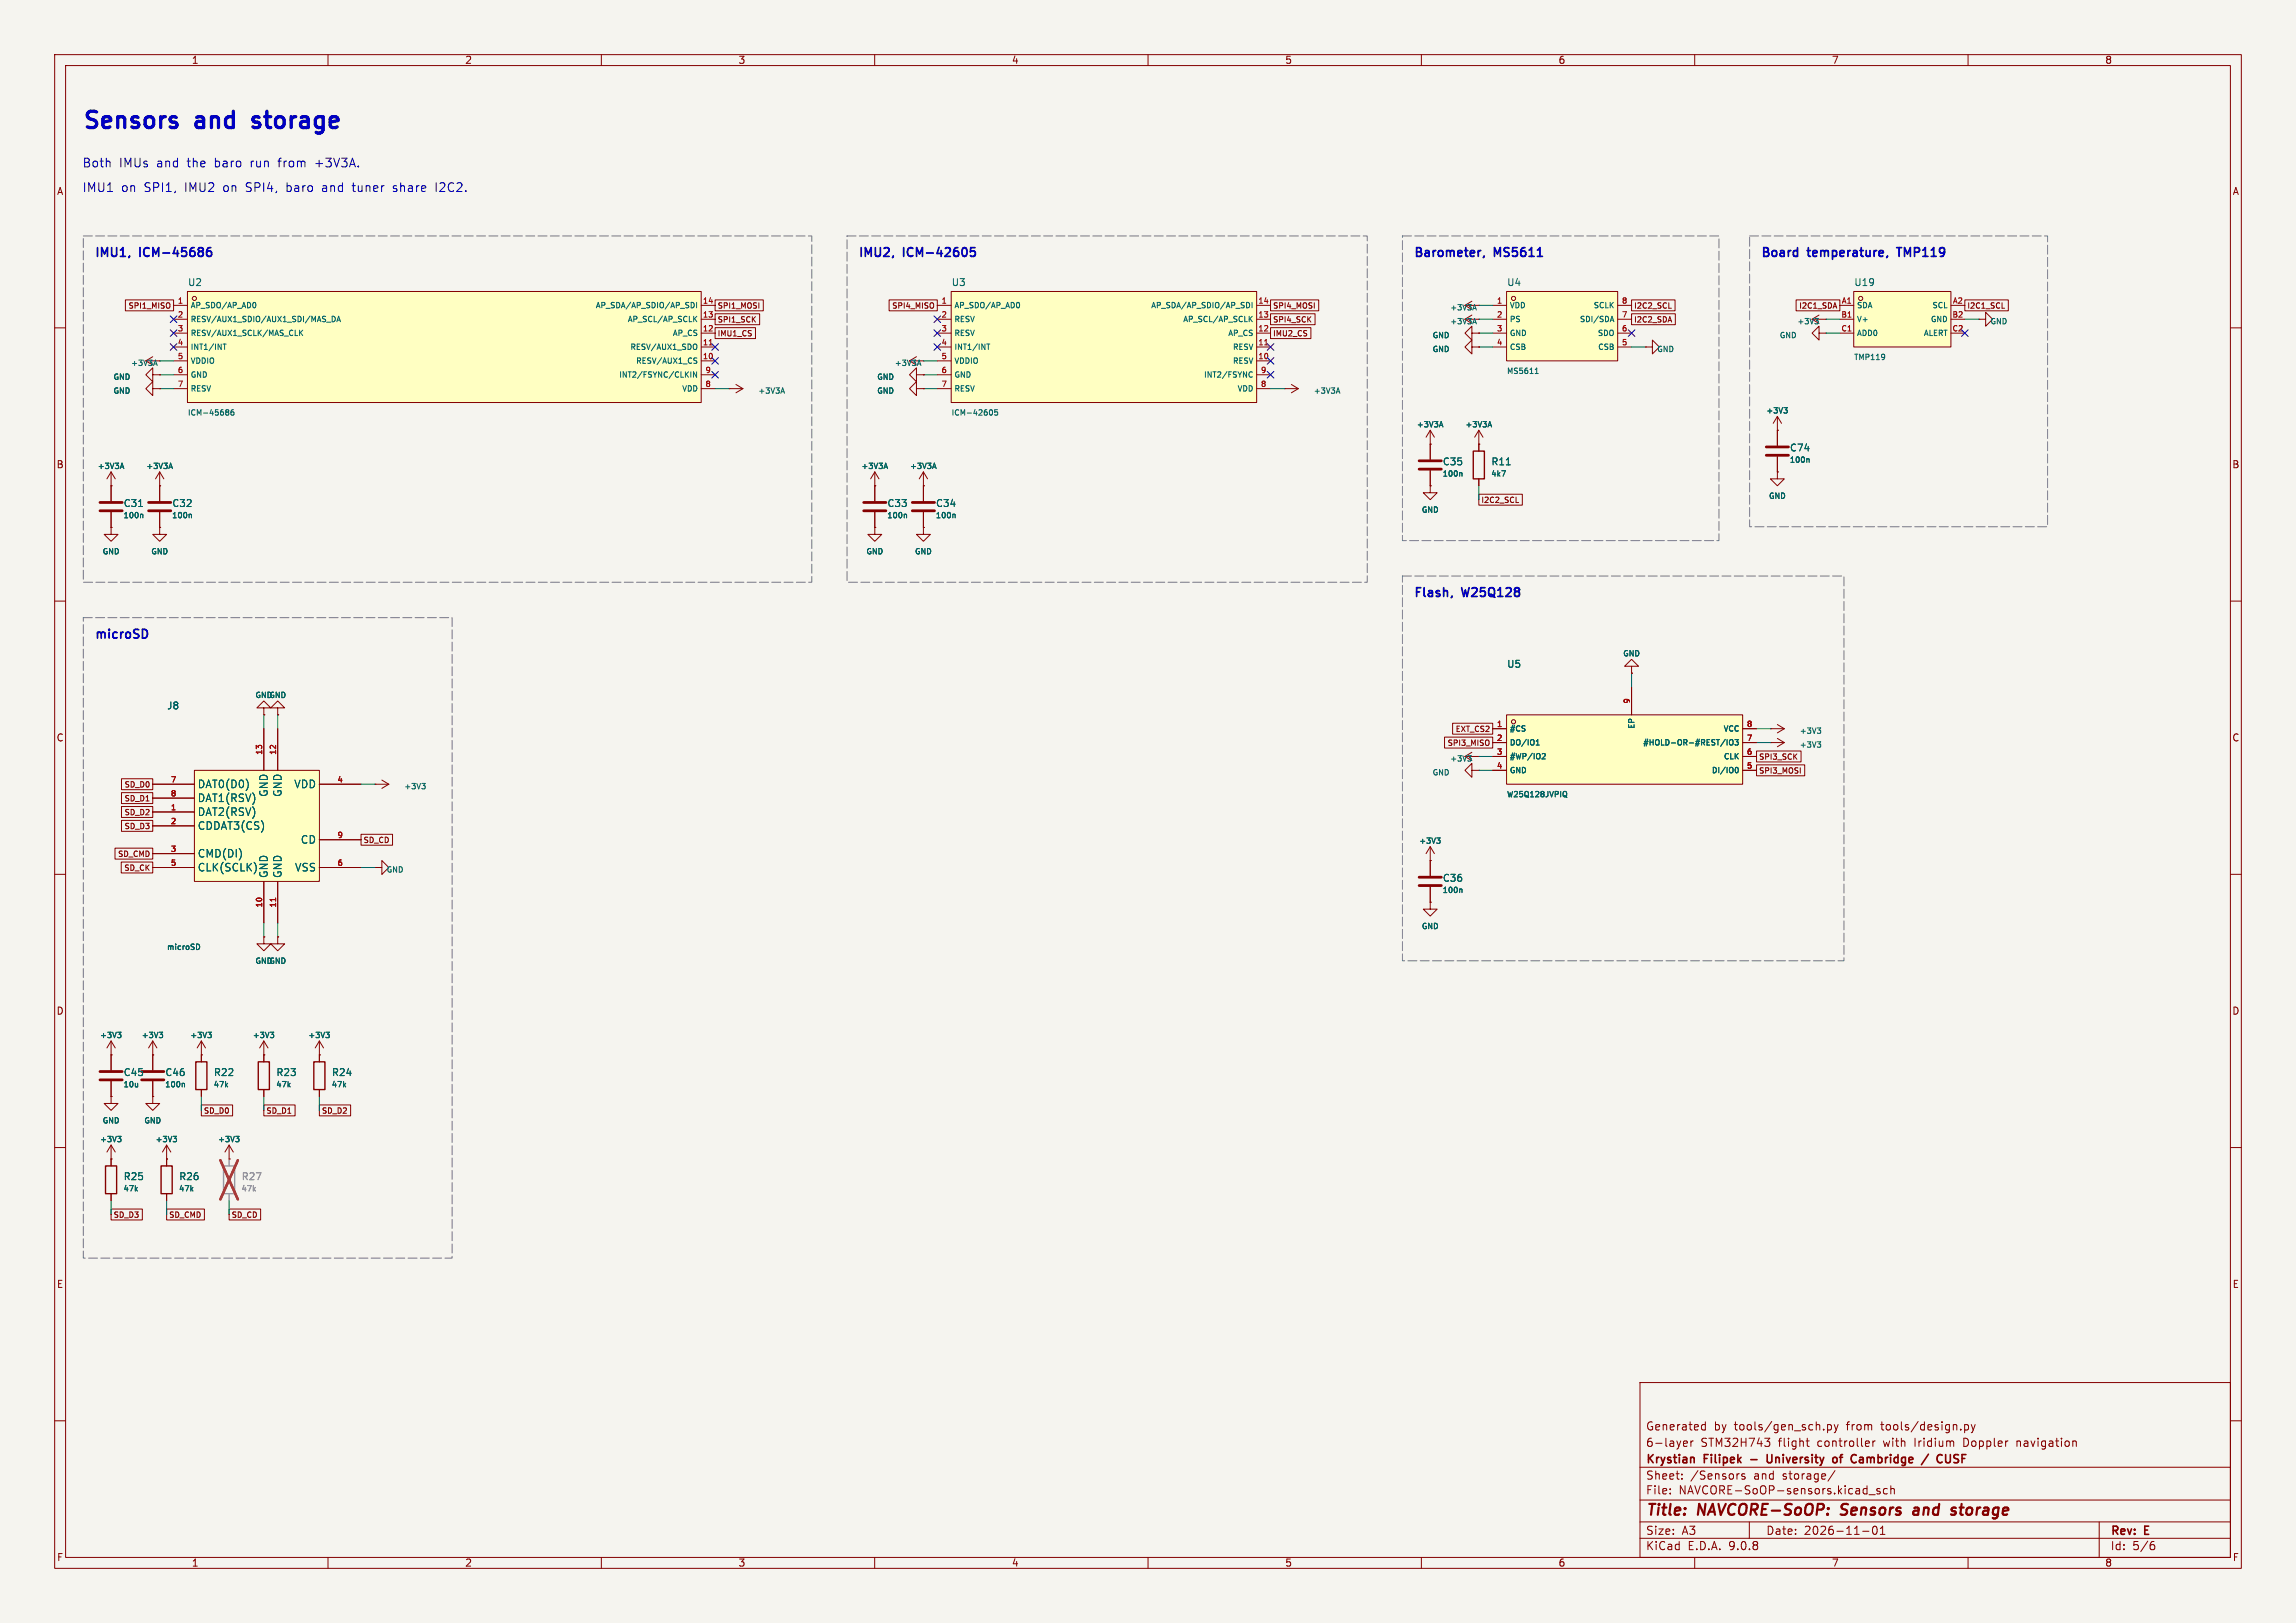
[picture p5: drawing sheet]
<svg xmlns="http://www.w3.org/2000/svg" width="420mm" height="297mm" viewBox="0 0 420 297" stroke-linecap="round" stroke-linejoin="round" font-family="sans-serif">
<defs><g id="words">
<g font-size="4.2" fill="#0000c2">
<text x="15" y="23.7">Sensors</text>
<text x="36.1" y="23.7">and</text>
<text x="47.7" y="23.7">storage</text>
</g>
<g font-size="2.8" fill="#840000">
<text x="301" y="277.9">Title:</text>
<text x="310.6" y="277.9">NAVCORE-SoOP:</text>
<text x="337.6" y="277.9">Sensors</text>
<text x="351.7" y="277.9">and</text>
<text x="359.4" y="277.9">storage</text>
</g>
<g font-size="2.2" fill="#0000c2">
<text x="15" y="35.3">IMU1</text>
<text x="15" y="30.7">Both</text>
<text x="21.8" y="30.7">IMUs</text>
<text x="22.1" y="35.3">on</text>
<text x="26.4" y="35.3">SPI1,</text>
<text x="28.7" y="30.7">and</text>
<text x="33.9" y="35.3">IMU2</text>
<text x="34.4" y="30.7">the</text>
<text x="39.5" y="30.7">baro</text>
<text x="41.1" y="35.3">on</text>
<text x="45.3" y="35.3">SPI4,</text>
<text x="46.2" y="30.7">run</text>
<text x="51.4" y="30.7">from</text>
<text x="52.9" y="35.3">baro</text>
<text x="58.2" y="30.7">+3V3A.</text>
<text x="59.5" y="35.3">and</text>
<text x="65.2" y="35.3">tuner</text>
<text x="72.8" y="35.3">share</text>
<text x="80.7" y="35.3">I2C2.</text>
<text x="17.2" y="47.1">IMU1,</text>
<text x="25.7" y="47.1">ICM-45686</text>
<text x="156.9" y="47.1">IMU2,</text>
<text x="165.4" y="47.1">ICM-42605</text>
<text x="258.5" y="47.1">Barometer,</text>
<text x="273.4" y="47.1">MS5611</text>
<text x="322" y="47.1">Board</text>
<text x="330.8" y="47.1">temperature,</text>
<text x="347.9" y="47.1">TMP119</text>
<text x="258.5" y="109.4">Flash,</text>
<text x="267.6" y="109.4">W25Q128</text>
<text x="17.2" y="117">microSD</text>
</g>
<g font-size="2.1" fill="#840000">
<text x="301" y="262">Generated</text>
<text x="313.5" y="262">by</text>
<text x="317.3" y="262">tools/gen_sch.py</text>
<text x="338" y="262">from</text>
<text x="344.4" y="262">tools/design.py</text>
<text x="301" y="268.2">Krystian</text>
<text x="301" y="265">6-layer</text>
<text x="311.1" y="265">STM32H743</text>
<text x="311.8" y="268.2">Filipek</text>
<text x="324.5" y="268.2">University</text>
<text x="325.4" y="265">flight</text>
<text x="332.6" y="265">controller</text>
<text x="337.2" y="268.2">of</text>
<text x="341.1" y="268.2">Cambridge</text>
<text x="344.8" y="265">with</text>
<text x="350.6" y="265">Iridium</text>
<text x="354.7" y="268.2">/</text>
<text x="358" y="268.2">CUSF</text>
<text x="359.7" y="265">Doppler</text>
<text x="369.6" y="265">navigation</text>
<text x="301" y="273.7">File:</text>
<text x="301" y="271">Sheet:</text>
<text x="307.1" y="273.7">NAVCORE-SoOP-sensors.kicad_sch</text>
<text x="309.2" y="271">/Sensors</text>
<text x="320.9" y="271">and</text>
<text x="326.2" y="271">storage/</text>
<text x="301" y="281.1">Size:</text>
<text x="307.6" y="281.1">A3</text>
<text x="323" y="281.1">Date:</text>
<text x="330" y="281.1">2026-11-01</text>
<text x="386" y="281.3">Rev:</text>
<text x="392.4" y="281.3">E</text>
<text x="301" y="283.9">KiCad</text>
<text x="308.7" y="283.9">E.D.A.</text>
<text x="316.3" y="283.9">9.0.8</text>
<text x="386" y="283.9">Id:</text>
<text x="390.1" y="283.9">5/6</text>
</g>
<g font-size="1.9" fill="#006464">
<text x="36.1" y="144.4">DAT0(D0)</text>
<text x="36.1" y="147">DAT1(RSV)</text>
<text x="36.1" y="149.5">DAT2(RSV)</text>
<text x="49.2" y="145.9" transform="rotate(-90 49.2 145.9)">GND</text>
<text x="51.7" y="145.9" transform="rotate(-90 51.7 145.9)">GND</text>
<text x="53.7" y="144.4">VDD</text>
<text x="36.1" y="152.1">CDDAT3(CS)</text>
<text x="54.9" y="154.6">CD</text>
<text x="36.1" y="157.1">CMD(DI)</text>
<text x="36.1" y="159.7">CLK(SCLK)</text>
<text x="49.2" y="160.8" transform="rotate(-90 49.2 160.8)">GND</text>
<text x="51.7" y="160.8" transform="rotate(-90 51.7 160.8)">GND</text>
<text x="53.9" y="159.7">VSS</text>
</g>
<g font-size="1.8" fill="#840000">
<text x="35" y="11.9">1</text>
<text x="85" y="11.9">2</text>
<text x="135" y="11.9">3</text>
<text x="185" y="11.9">4</text>
<text x="235" y="11.9">5</text>
<text x="285" y="11.9">6</text>
<text x="335" y="11.9">7</text>
<text x="385" y="11.9">8</text>
<text x="10.3" y="35.9">A</text>
<text x="408.3" y="35.9">A</text>
<text x="10.3" y="85.9">B</text>
<text x="408.2" y="85.9">B</text>
<text x="10.3" y="135.9">C</text>
<text x="408.2" y="135.9">C</text>
<text x="10.3" y="185.9">D</text>
<text x="408.2" y="185.9">D</text>
<text x="10.3" y="235.9">E</text>
<text x="408.3" y="235.9">E</text>
<text x="10.3" y="285.9">F</text>
<text x="35" y="286.9">1</text>
<text x="85" y="286.9">2</text>
<text x="135" y="286.9">3</text>
<text x="185" y="286.9">4</text>
<text x="235" y="286.9">5</text>
<text x="285" y="286.9">6</text>
<text x="335" y="286.9">7</text>
<text x="385" y="286.9">8</text>
<text x="408.3" y="285.9">F</text>
</g>
<g font-size="1.8" fill="#006464">
<text x="34.3" y="52.5">U2</text>
<text x="174" y="52.5">U3</text>
<text x="275.6" y="52.5">U4</text>
<text x="339.1" y="52.5">U19</text>
<text x="327.3" y="82.8">C74</text>
<text x="263.8" y="85.4">C35</text>
<text x="272.7" y="85.4">R11</text>
<text x="22.5" y="93">C31</text>
<text x="31.4" y="93">C32</text>
<text x="162.2" y="93">C33</text>
<text x="171.1" y="93">C34</text>
<text x="275.6" y="122.4">U5</text>
<text x="30.5" y="130">J8</text>
<text x="263.8" y="161.6">C36</text>
<text x="22.5" y="197.1">C45</text>
<text x="30.1" y="197.1">C46</text>
<text x="39" y="197.1">R22</text>
<text x="50.5" y="197.1">R23</text>
<text x="60.6" y="197.1">R24</text>
<text x="22.5" y="216.2">R25</text>
<text x="32.7" y="216.2">R26</text>
</g>
<text font-size="1.8" fill="#939391" x="44.1" y="216.2">R27</text>
<g font-size="1.4" fill="#840000">
<text x="23.4" y="56.7">SPI1_MISO</text>
<text x="131.2" y="59.2">SPI1_SCK</text>
<text x="131.2" y="56.7">SPI1_MOSI</text>
<text x="163.1" y="56.7">SPI4_MISO</text>
<text x="232.8" y="56.7">SPI4_MOSI</text>
<text x="232.8" y="59.2">SPI4_SCK</text>
<text x="298.8" y="56.7">I2C2_SCL</text>
<text x="298.8" y="59.2">I2C2_SDA</text>
<text x="329" y="56.7">I2C1_SDA</text>
<text x="359.8" y="56.7">I2C1_SCL</text>
<text x="131.2" y="61.8">IMU1_CS</text>
<text x="232.8" y="61.8">IMU2_CS</text>
<text x="270.9" y="92.2">I2C2_SCL</text>
<text x="264.7" y="136.7">SPI3_MISO</text>
<text x="266.1" y="134.2">EXT_CS2</text>
<text x="321.7" y="141.8">SPI3_MOSI</text>
<text x="321.7" y="139.2">SPI3_SCK</text>
<text x="22.6" y="146.9">SD_D1</text>
<text x="22.6" y="149.4">SD_D2</text>
<text x="22.6" y="144.3">SD_D0</text>
<text x="22.6" y="151.9">SD_D3</text>
<text x="66.4" y="154.5">SD_CD</text>
<text x="21.5" y="157">SD_CMD</text>
<text x="22.6" y="159.6">SD_CK</text>
<text x="37.2" y="204">SD_D0</text>
<text x="48.6" y="204">SD_D1</text>
<text x="58.8" y="204">SD_D2</text>
<text x="20.7" y="223">SD_D3</text>
<text x="30.9" y="223">SD_CMD</text>
<text x="42.3" y="223">SD_CD</text>
</g>
<g font-size="1.4" fill="#a90000">
<text x="32.4" y="55.6">1</text>
<text x="32.4" y="58.2">2</text>
<text x="128.5" y="55.6">14</text>
<text x="128.5" y="58.2">13</text>
<text x="172.1" y="55.6">1</text>
<text x="172.1" y="58.2">2</text>
<text x="230.1" y="55.6">14</text>
<text x="230.1" y="58.2">13</text>
<text x="273.7" y="55.6">1</text>
<text x="273.7" y="58.2">2</text>
<text x="296.6" y="55.6">8</text>
<text x="296.6" y="58.2">7</text>
<text x="336.7" y="58.2">B1</text>
<text x="336.8" y="55.6">A1</text>
<text x="357" y="58.2">B2</text>
<text x="357.1" y="55.6">A2</text>
<text x="32.4" y="60.7">3</text>
<text x="32.4" y="63.2">4</text>
<text x="32.4" y="65.8">5</text>
<text x="128.5" y="60.7">12</text>
<text x="128.5" y="63.2">11</text>
<text x="128.5" y="65.8">10</text>
<text x="172.1" y="60.7">3</text>
<text x="172.1" y="63.2">4</text>
<text x="172.1" y="65.8">5</text>
<text x="230.1" y="60.7">12</text>
<text x="230.1" y="63.2">11</text>
<text x="230.1" y="65.8">10</text>
<text x="273.7" y="60.7">3</text>
<text x="273.7" y="63.2">4</text>
<text x="296.6" y="60.7">6</text>
<text x="296.6" y="63.2">5</text>
<text x="336.7" y="60.7">C1</text>
<text x="357" y="60.7">C2</text>
<text x="32.4" y="68.3">6</text>
<text x="32.4" y="70.9">7</text>
<text x="128.9" y="68.3">9</text>
<text x="128.9" y="70.9">8</text>
<text x="172.1" y="68.3">6</text>
<text x="172.1" y="70.9">7</text>
<text x="230.5" y="68.3">9</text>
<text x="230.5" y="70.9">8</text>
<text x="298.2" y="128.9" transform="rotate(-90 298.2 128.9)">9</text>
<text x="273.7" y="133.1">1</text>
<text x="273.7" y="135.6">2</text>
<text x="319.4" y="133.1">8</text>
<text x="319.4" y="135.6">7</text>
<text x="31.1" y="143.3">7</text>
<text x="48" y="138.2" transform="rotate(-90 48 138.2)">13</text>
<text x="50.5" y="138.2" transform="rotate(-90 50.5 138.2)">12</text>
<text x="61.6" y="143.3">4</text>
<text x="273.7" y="138.2">3</text>
<text x="273.7" y="140.7">4</text>
<text x="319.4" y="138.2">6</text>
<text x="319.4" y="140.7">5</text>
<text x="31.1" y="145.8">8</text>
<text x="31.1" y="148.3">1</text>
<text x="31.1" y="150.9">2</text>
<text x="31.1" y="156">3</text>
<text x="61.6" y="153.4">9</text>
<text x="31.1" y="158.5">5</text>
<text x="61.6" y="158.5">6</text>
<text x="48" y="166.2" transform="rotate(-90 48 166.2)">10</text>
<text x="50.5" y="166.2" transform="rotate(-90 50.5 166.2)">11</text>
</g>
<g font-size="1.4" fill="#006464">
<text x="34.8" y="56.6">AP_SDO/AP_AD0</text>
<text x="34.8" y="59.1">RESV/AUX1_SDIO/AUX1_SDI/MAS_DA</text>
<text x="108.8" y="56.6">AP_SDA/AP_SDIO/AP_SDI</text>
<text x="114.7" y="59.1">AP_SCL/AP_SCLK</text>
<text x="174.5" y="56.6">AP_SDO/AP_AD0</text>
<text x="174.5" y="59.1">RESV</text>
<text x="210.4" y="56.6">AP_SDA/AP_SDIO/AP_SDI</text>
<text x="216.3" y="59.1">AP_SCL/AP_SCLK</text>
<text x="265.2" y="59.5">+3V3A</text>
<text x="265.2" y="57">+3V3A</text>
<text x="276.1" y="56.6">VDD</text>
<text x="276.1" y="59.1">PS</text>
<text x="288.9" y="59.1">SDI/SDA</text>
<text x="291.4" y="56.6">SCLK</text>
<text x="328.7" y="59.5">+3V3</text>
<text x="339.6" y="56.6">SDA</text>
<text x="339.6" y="59.1">V+</text>
<text x="353.1" y="59.1">GND</text>
<text x="353.3" y="56.6">SCL</text>
<text x="364" y="59.5">GND</text>
<text x="34.8" y="61.7">RESV/AUX1_SCLK/MAS_CLK</text>
<text x="34.8" y="64.2">INT1/INT</text>
<text x="115.2" y="64.2">RESV/AUX1_SDO</text>
<text x="122.9" y="61.7">AP_CS</text>
<text x="174.5" y="61.7">RESV</text>
<text x="174.5" y="64.2">INT1/INT</text>
<text x="224.5" y="61.7">AP_CS</text>
<text x="225.4" y="64.2">RESV</text>
<text x="261.9" y="64.6">GND</text>
<text x="261.9" y="62.1">GND</text>
<text x="276.1" y="61.7">GND</text>
<text x="276.1" y="64.2">CSB</text>
<text x="292.1" y="61.7">SDO</text>
<text x="292.2" y="64.2">CSB</text>
<text x="303" y="64.6">GND</text>
<text x="325.4" y="62.1">GND</text>
<text x="339.6" y="61.7">ADD0</text>
<text x="351.8" y="61.7">ALERT</text>
<text x="20.6" y="69.7">GND</text>
<text x="23.9" y="67.2">+3V3A</text>
<text x="34.8" y="66.8">VDDIO</text>
<text x="34.8" y="69.3">GND</text>
<text x="34.8" y="71.8">RESV</text>
<text x="113.1" y="69.3">INT2/FSYNC/CLKIN</text>
<text x="116.2" y="66.8">RESV/AUX1_CS</text>
<text x="124.6" y="71.8">VDD</text>
<text x="160.3" y="69.7">GND</text>
<text x="163.6" y="67.2">+3V3A</text>
<text x="174.5" y="66.8">VDDIO</text>
<text x="174.5" y="69.3">GND</text>
<text x="174.5" y="71.8">RESV</text>
<text x="220.1" y="69.3">INT2/FSYNC</text>
<text x="225.4" y="66.8">RESV</text>
<text x="226.2" y="71.8">VDD</text>
<text x="275.5" y="68.6">MS5611</text>
<text x="339" y="66.1">TMP119</text>
<text x="20.6" y="72.2">GND</text>
<text x="34.2" y="76.2">ICM-45686</text>
<text x="138.6" y="72.2">+3V3A</text>
<text x="160.3" y="72.2">GND</text>
<text x="173.9" y="76.2">ICM-42605</text>
<text x="240.2" y="72.2">+3V3A</text>
<text x="323" y="75.9">+3V3</text>
<text x="259.1" y="78.4">+3V3A</text>
<text x="268" y="78.4">+3V3A</text>
<text x="17.8" y="86">+3V3A</text>
<text x="26.7" y="86">+3V3A</text>
<text x="157.5" y="86">+3V3A</text>
<text x="166.4" y="86">+3V3A</text>
<text x="263.8" y="87.4">100n</text>
<text x="272.7" y="87.4">4k7</text>
<text x="327.3" y="84.9">100n</text>
<text x="22.5" y="95">100n</text>
<text x="31.4" y="95">100n</text>
<text x="162.2" y="95">100n</text>
<text x="171.1" y="95">100n</text>
<text x="260" y="94">GND</text>
<text x="323.5" y="91.5">GND</text>
<text x="18.7" y="101.6">GND</text>
<text x="27.6" y="101.6">GND</text>
<text x="158.4" y="101.6">GND</text>
<text x="167.3" y="101.6">GND</text>
<text x="296.8" y="120.3">GND</text>
<text x="46.6" y="127.9">GNDGND</text>
<text x="276.1" y="134.1">#CS</text>
<text x="276.1" y="136.6">DO/IO1</text>
<text x="299.2" y="133.5" transform="rotate(-90 299.2 133.5)">EP</text>
<text x="300.4" y="136.6">#HOLD-OR-#REST/IO3</text>
<text x="315.1" y="134.1">VCC</text>
<text x="329.1" y="134.5">+3V3</text>
<text x="329.1" y="137">+3V3</text>
<text x="261.9" y="142.1">GND</text>
<text x="265.2" y="139.6">+3V3</text>
<text x="276.1" y="139.2">#WP/IO2</text>
<text x="276.1" y="141.7">GND</text>
<text x="313" y="141.7">DI/IO0</text>
<text x="315.2" y="139.2">CLK</text>
<text x="73.8" y="144.6">+3V3</text>
<text x="275.5" y="146.1">W25Q128JVPIQ</text>
<text x="259.5" y="154.6">+3V3</text>
<text x="70.6" y="159.9">GND</text>
<text x="263.8" y="163.6">100n</text>
<text x="260" y="170.2">GND</text>
<text x="30.4" y="174">microSD</text>
<text x="46.6" y="176.6">GNDGND</text>
<text x="18.2" y="190.2">+3V3</text>
<text x="25.8" y="190.2">+3V3</text>
<text x="34.7" y="190.2">+3V3</text>
<text x="46.1" y="190.2">+3V3</text>
<text x="56.3" y="190.2">+3V3</text>
<text x="22.5" y="199.2">10u</text>
<text x="30.1" y="199.2">100n</text>
<text x="39" y="199.2">47k</text>
<text x="50.4" y="199.2">47k</text>
<text x="60.6" y="199.2">47k</text>
<text x="18.2" y="209.2">+3V3</text>
<text x="18.7" y="205.8">GND</text>
<text x="26.3" y="205.8">GND</text>
<text x="28.4" y="209.2">+3V3</text>
<text x="39.8" y="209.2">+3V3</text>
<text x="22.5" y="218.2">47k</text>
<text x="32.6" y="218.2">47k</text>
</g>
<text font-size="1.4" fill="#939391" x="44.1" y="218.2">47k</text>
</g></defs>
<path d="M0 0h420v297h-420z" fill="#f5f4ef" stroke="#f5f4ef" stroke-width=".18"/>
<g fill="none" stroke="#840000" stroke-width=".18">
<path d="M10 10h400v277h-400zM12 12h396v273h-396zM60 10v2M110 10v2M160 10v2M210 10v2M260 10v2M310 10v2M360 10v2M269.2 57.7l-1.2 .7h2.5M270.5 58.4h.1M331.5 58.4h2.5"/>
<path d="M331.5 58.4l1.2 .8M332.7 57.7l-1.2 .7M334 58.4h.1M10 60h2M332.7 61v-1.3l-1.2 1.3 1.2 1.2v-1.2h1.3M334 61h.1M408 60h2M10 110h2M408 110h2M48.3 129.5h1.2l-1.2-1.2-1.3 1.2h1.3v1.3M48.3 130.8h.1M50.8 129.5h1.3l-1.3-1.2-1.3 1.2h1.3v1.3"/>
<path d="M50.8 130.8h.1M10 160h2M408 160h2M48.3 171.5v1.2h1.2l-1.2 1.3-1.3-1.3h1.3M48.3 171.5h.1M50.8 171.5v1.2h1.3l-1.3 1.3-1.3-1.3h1.3M50.8 171.5h.1M20.3 193v2.8M20.3 197.9v2.8M48.3 193v1.3M48.3 199.4v1.3M58.4 193h.1"/>
<path d="M58.4 190.5v3.8M58.4 199.4v1.3M58.4 190.5l-.7 1.3M58.4 190.5l.8 1.3M10 210h2M408 210h2M300 253h108v32h-108zM10 260h2M300 278.5h108M300 274.5h108M300 268.5h108M305.5 273.2v.2"/>
<path d="M305.5 272.5v.1M307.7 270.5v.2M307.7 269.8v.1M308 264.6h.6M308 263.8l.4-.1 .3 .3-.8 .2M309.3 263.7v1M309.7 263.7l-.3 .1-.1 .2M311.4 261.6h.5M311.4 260.8h.5M311.9 260.2v1.5M318 269.7h.2M319.2 269.8l-.4-.1-.2 .2 .1 .2 .5 .2v.3h-.6"/>
<path d="M320 278.5v3M322.8 263.2h.9l-.5 .6M323.4 263.8l.3 .2v.4l-.3 .3M330.4 263.7h.5M330.6 263.2v1.3l.3 .2M334.3 260.8l.4-.1 .3 .3v.4l-.1 .2h-.6M334.3 260.7v1.5M335.5 260.7l.4 1M335.7 269.1l-1.3 1.9M335.9 261.7l-.4 .5M336.2 260.7l-.3 1M341.9 273.5h1.1"/>
<path d="M341.9 263.8v.2l-.7 .2M342.6 263.7v1M342.7 279.4l.2-.1a.8 .8 0 0 1 .5 .7 .8 .8 0 0 1-.5 .8l-.2-.2-.2-.4zM343 263.7l-.3 .1-.1 .2M343.9 272.5l-.4-.1-.2 .2 .1 .2 .5 .2v.3h-.6M343.9 279.7l.5-.4v1.5M345.2 272.5l-.4-.1-.3 .3v.4l.2 .2h.5M345.9 272.5l.2-.1 .3 .1 .1 .9M345.9 271.9v1.5M359.4 260.8l.4-.1 .3 .3v.4l-.2 .2h-.5M359.4 260.7v1.5M360.6 260.7l.3 1"/>
<path d="M360.9 261.7l-.3 .5M361.3 260.7l-.4 1M368.9 263.7v1M369 263.8h-.1M379.6 263.7l.2 .2v.8M384 278.5v6.5M408 260h2M60 285v2M110 285v2M160 285v2M210 285v2M260 285v2"/>
<path d="M300 281.5h108M310 285v2M340.7 280.2h1.2M343.9 280.8h.9M360 285v2M393.6 282.7h.4l.2 .2-.1 .5-.5 .2M394 282.1l-.4 .1"/>
</g>
<path d="M336.7 277.1l.3 .1M337 275.4l-.2 .4 .1 .2M350.2 276l.2-.1 .5 .1M351 276.3l-.7 .1a.4 .4 0 0 0-.3 .4 .4 .4 0 0 0 .2 .4l.7-.1M358.5 275.9h.7M358.8 275.2l-.1 1.9" fill="none" stroke="#840000" stroke-width=".4"/>
<path d="M320.3 267.1h1.1M323.3 266.2v1.3l.2 .2 .5-.1M335.3 267l.2-.3 .4 .1 .1 .2v.4l-.1 .2-.4 .1-.2-.3M336.5 266.7h.5M340.6 266.7l-.4 .1M340.7 267.1h-.4a.29 .29 0 0 0-.2 .3 .29 .29 0 0 0 .2 .3h.4M352.8 266.1l-1.3 1.9M356.8 266.2v1.2l-.3 .3-.5-.1M357.4 267.6l.2 .1M357.5 266.3v.5" fill="none" stroke="#840000" stroke-width=".3"/>
<path d="M269.5 59h.5M269.7 58.3l.4 1M332 58.3h.6l-.3 .4 .3 .1v.3l-.2 .2h-.3M59.6 188.9h.6l-.3 .4 .3 .1v.3l-.2 .2h-.2" fill="none" stroke="#006464" stroke-width=".18"/>
<path d="M47.2 194.3h2.1v5.1h-2.1zM57.4 194.3h2v5.1h-2z" fill="none" stroke="#840000" stroke-width=".25"/>
<path d="M18.3 196.1h4.1M18.3 197.6h4.1" fill="none" stroke="#840000" stroke-width=".51"/>
<path d="M339.1 53.3h17.8v10.2h-17.8z" fill="#ffffc2"/>
<circle cx="340.4" cy="54.6" r=".38" fill="#ffffc2" stroke="#ffffc2" stroke-width=".18"/>
<g fill="none" stroke="#840000" stroke-width=".18">
<path d="M336.5 55.9h2.6M336.5 58.4h2.6M339.1 53.3h17.8v10.2h-17.8zM356.9 55.9h2.5M356.9 58.4h2.5M269.2 63.5v-1.3l-1.2 1.3 1.2 1.3v-1.3h1.3M270.5 63.5h.1M301 63.5h1.3v-1.3l1.2 1.3-1.2 1.3v-1.3M301 63.5h.1M336.5 61h2.6M356.9 61h2.5"/>
<circle cx="340.4" cy="54.6" r=".38"/>
</g>
<path d="M344.7 64.9v.7M344.7 65.2v.1" fill="none" stroke="#006464" stroke-width=".18"/>
<path d="M275.6 53.3h20.3v12.7h-20.3z" fill="#ffffc2"/>
<circle cx="276.9" cy="54.6" r=".38" fill="#ffffc2" stroke="#ffffc2" stroke-width=".18"/>
<g fill="none" stroke="#840000" stroke-width=".18">
<path d="M269.2 55.1l-1.2 .8h2.5M270.5 55.9h.1M273 55.9h2.6M273 58.4h2.6M275.6 53.3h20.3v12.7h-20.3zM295.9 55.9h2.5M295.9 58.4h2.5M167.6 71.1v-1.2l-1.2 1.2 1.2 1.3v-1.3h1.3M168.9 71.1h.1M261.6 78.7l-.7 1.3M261.6 78.7l.8 1.3M261.6 78.7v5.4"/>
<path d="M269.2 61v-1.3l-1.2 1.3 1.2 1.2v-1.2h1.3M270.5 61h.1M270.5 78.7l-.8 1.3M270.5 78.7l.8 1.3M270.5 78.7v3.9M273 61h2.6M273 63.5h2.6M295.9 61h2.5M295.9 63.5h2.5M160 96.5v1.3h1.3l-1.3 1.3-1.3-1.3h1.3M160 96.5h.1M160 88.9v2.8"/>
<path d="M160 93.7v2.8M168.9 96.5v1.3h1.3l-1.3 1.3-1.3-1.3h1.3M168.9 96.5h.1M168.9 88.9h.1M168.9 86.4l-.8 1.2M168.9 86.4l.8 1.2M168.9 86.4v2.5M261.6 81.3h.1M261.6 88.9v1.3h1.3l-1.3 1.2-1.3-1.2h1.3M261.6 88.9h.1M261.6 86.1v2.8M270.5 81.3h.1"/>
<path d="M270.5 87.6v1.3M268 138.4l1.2 .8M268 138.4h2.5M269.2 137.7l-1.2 .7M270.5 138.4h.1M298.4 121.9h1.3l-1.3-1.2-1.2 1.2h1.2v1.3M298.4 123.2h.1M261.6 157.5v2.8M269.2 141v-1.3l-1.2 1.3 1.2 1.2v-1.2h1.3M270.5 141h.1M261.6 165.1v1.3h1.3l-1.3 1.2-1.3-1.2h1.3M261.6 165.1h.1"/>
<path d="M261.6 162.3v2.8"/>
<circle cx="276.9" cy="54.6" r=".38"/>
</g>
<g fill="none" stroke="#006464" stroke-width=".18">
<path d="M269.5 56.4h.5M269.7 55.7l.4 1M294.6 58.6h.5M294.9 57.9l.3 1M263.4 77.8h.5M263.6 77.1l.4 1M272.3 77.8h.4M272.5 77.1l.3 1M280.8 68.4h.6M280.9 67.6l.2-.2v1M165.5 94.1l.3 .1v.6M170.7 85.5h.4"/>
<path d="M170.9 84.8l.3 1M267.1 86.5l.3 .1v.5M274.7 86.1h.7l-.5 1M275.5 85.1h.8M268.5 138.3h.6l-.3 .4 .3 .1v.3l-.2 .2h-.3M267.1 162.7l.3 .1v.5"/>
</g>
<path d="M158 91.9h4.1M158 93.5h4.1M259.6 84.3h4.1M259.6 85.9h4.1M259.6 160.5h4.1M259.6 162.1h4.1" fill="none" stroke="#840000" stroke-width=".51"/>
<path d="M269.5 82.6h2v5h-2z" fill="none" stroke="#840000" stroke-width=".25"/>
<path d="M275.6 130.8h43.2v12.7h-43.2z" fill="#ffffc2"/>
<circle cx="276.9" cy="132.1" r=".38" fill="#ffffc2" stroke="#ffffc2" stroke-width=".18"/>
<g fill="none" stroke="#840000" stroke-width=".18">
<path d="M325.1 78.7v2.8M325.1 86.4v1.2h1.3l-1.3 1.3-1.3-1.3h1.3M325.1 86.4h.1M325.1 83.6v2.8M273 133.4h2.6M273 135.9h2.6M273 138.4h2.6M275.6 130.8h43.2v12.7h-43.2zM298.4 125.7v5.1M318.8 133.4h2.5M318.8 135.9h2.5M318.8 138.4h2.5"/>
<path d="M323.8 133.4h.1M323.8 135.9h.1M323.8 133.4h2.6M323.8 135.9h2.6M325.1 132.6l1.3 .8M325.1 135.1l1.3 .8M326.4 133.4l-1.3 .7M326.4 135.9l-1.3 .8M68.6 158.8h1.2v-1.3l1.3 1.3-1.3 1.2v-1.2M68.6 158.8h.1M68.6 143.5h.1M68.6 143.5h2.5"/>
<path d="M69.8 142.7l1.3 .8M71.1 143.5l-1.3 .8M261.6 157.5h.1M261.6 154.9l-.7 1.3M261.6 154.9l.8 1.3M261.6 154.9v2.6M273 141h2.6M318.8 141h2.5M41.9 212.1h.1M41.9 209.6l-.8 1.2M41.9 209.6l.8 1.2M41.9 209.6v2.5"/>
<circle cx="276.9" cy="132.1" r=".38"/>
</g>
<g fill="none" stroke="#006464" stroke-width=".18">
<path d="M330.6 83.9l.3 .2v.5M281 136.3h.6M281 135.6l.3-.3v1M282.2 137.9h.3l.2 .3-.6 .7h.6M315.9 135.3v1M316.4 135.5l.2-.2a.34 .34 0 0 1 .4 .4v.3a.33 .33 0 0 1-.3 .4 .33 .33 0 0 1-.3-.4zM317.4 135.3h.6l-.4 .4 .3 .1v.4l-.1 .1-.4-.1M332.4 135.7h.6l-.3 .4 .3 .1v.4l-.1 .1h-.3M332.4 133.2h.6l-.3 .4 .3 .1v.3l-.1 .2h-.3M77.2 143.4h.6l-.4 .3 .3 .1 .1 .4-.2 .2h-.3M262.8 153.3h.6l-.3 .4 .3 .1v.3l-.2 .2h-.2M286.2 144.8a.34 .34 0 0 1 .4 .4v.3a.34 .34 0 0 1-.4 .3"/>
<path d="M286.2 145.6l.4 .3M317.4 140.6l.2-.2a.53 .53 0 0 1 .4 .5 .53 .53 0 0 1-.4 .5l-.2-.2M43.1 207.9h.6l-.3 .4 .3 .1v.4l-.2 .1h-.3"/>
</g>
<path d="M323.1 81.8h4.1M323.1 83.3h4.1" fill="none" stroke="#840000" stroke-width=".51"/>
<path d="M35.6 141h22.8v20.3h-22.8z" fill="#ffffc2"/>
<g fill="none" stroke="#840000" stroke-width=".18">
<path d="M361.9 58.4h1.3v-1.2l1.3 1.2-1.3 1.3v-1.3M361.9 58.4h.1M27.9 68.6v-1.3l-1.2 1.3 1.2 1.3v-1.3h1.3M29.2 68.6h.1M133.3 71.1h.1M133.3 71.1h2.6M134.6 70.4l1.3 .7M135.9 71.1l-1.3 .8M325.1 78.7h.1M325.1 76.2l-.7 1.3M325.1 76.2l.8 1.3M325.1 76.2v2.5"/>
<path d="M20.3 96.5v1.3h1.3l-1.3 1.3-1.3-1.3h1.3M20.3 96.5h.1M29.2 96.5v1.3h1.3l-1.3 1.3-1.3-1.3h1.3M29.2 96.5h.1M168.9 88.9v2.8M168.9 93.7v2.8M48.3 133.4v7.6M50.8 133.4v7.6M27.9 143.5h7.7M27.9 146.1h7.7M27.9 148.6h7.7M27.9 151.1h7.7"/>
<path d="M27.9 156.2h7.7M27.9 158.8h7.7M35.6 141h22.8v20.3h-22.8zM58.4 143.5h7.6M58.4 158.8h7.6M58.4 153.7h7.6M48.3 161.3v7.6M50.8 161.3v7.6M27.9 193h.1M27.9 190.5v5.3M27.9 197.9v2.8M27.9 190.5l-.7 1.3"/>
<path d="M27.9 190.5l.8 1.3M20.3 200.7v1.2h1.3l-1.3 1.3-1.3-1.3h1.3M20.3 200.7h.1M20.3 212.1h.1M20.3 209.6v3.8M20.3 218.4v1.3M20.3 209.6l-.7 1.2M20.3 209.6l.8 1.2M30.5 212.1h.1M30.5 209.6l-.8 1.2M30.5 209.6l.7 1.2M30.5 209.6v2.5"/>
</g>
<path d="M142.9 71.7h.5M143.2 71l.3 1M326.3 74.6h.6l-.3 .4 .3 .1v.3l-.2 .2h-.2M174.4 94.1l.3 .1v.6M45.3 143.2v.9M46.7 158.2l.2 .5-.2 .8M36.2 172.8a.54 .54 0 0 1 .3 .5 .54 .54 0 0 1-.3 .5M29.1 188.9h.6l-.3 .4 .3 .1v.3l-.1 .2h-.3M33.5 198.2l.3 .2v.5M21.5 207.9h.6l-.3 .4 .3 .1v.4l-.2 .1h-.2M31.7 207.9h.6l-.3 .4 .2 .1 .1 .4-.2 .1h-.3" fill="none" stroke="#006464" stroke-width=".18"/>
<path d="M50.4 164.3v.6" fill="none" stroke="#a90000" stroke-width=".18"/>
<path d="M166.9 91.9h4M166.9 93.5h4M25.9 196.1h4.1M25.9 197.6h4.1" fill="none" stroke="#840000" stroke-width=".51"/>
<path d="M19.3 213.4h2v5h-2z" fill="none" stroke="#840000" stroke-width=".25"/>
<path d="M34.3 53.3h94v20.4h-94z" fill="#ffffc2"/>
<circle cx="35.6" cy="54.6" r=".38" fill="#ffffc2" stroke="#ffffc2" stroke-width=".18"/>
<g fill="none" stroke="#840000" stroke-width=".18">
<path d="M31.7 55.9h2.6M31.7 58.4h2.6M34.3 53.3h94v20.4h-94zM128.3 55.9h2.5M128.3 58.4h2.5M27.9 71.1v-1.2l-1.2 1.2 1.2 1.3v-1.3h1.3M27.9 65.3l-1.2 .7h2.5M29.2 66h.1M29.2 71.1h.1M31.7 61h2.6M31.7 63.5h2.6M31.7 66h2.6"/>
<path d="M31.7 68.6h2.6M31.7 71.1h2.6M128.3 61h2.5M128.3 63.5h2.5M128.3 66h2.5M128.3 68.6h2.5M128.3 71.1h2.5M167.6 65.3l-1.2 .7h2.5M168.9 66h.1M234.9 71.1h.1M234.9 71.1h2.6M236.2 70.4l1.3 .7"/>
<path d="M237.5 71.1l-1.3 .8M20.3 88.9h.1M20.3 86.4v5.3M20.3 93.7v2.8M20.3 86.4l-.7 1.2M20.3 86.4l.8 1.2M29.2 88.9h.1M29.2 86.4l-.8 1.2M29.2 86.4l.8 1.2M29.2 86.4v5.3M29.2 93.7v2.8M160 88.9h.1"/>
<path d="M160 86.4l-.7 1.2M160 86.4l.8 1.2M160 86.4v2.5M48.3 193h.1M48.3 190.5l-.8 1.3M48.3 190.5l.7 1.3M48.3 190.5v2.5M27.9 200.7v1.2h1.3l-1.3 1.3-1.2-1.3h1.2M27.9 200.7h.1M30.5 212.1v1.3M30.5 218.4v1.3"/>
<circle cx="35.6" cy="54.6" r=".38"/>
</g>
<g fill="none" stroke="#006464" stroke-width=".18">
<path d="M46.6 55.3a.63 .63 0 0 1 0 1M59.8 59h.7M60.8 57.9a.51 .51 0 0 1 .5 .5 .51 .51 0 0 1-.5 .5zM61.6 58.9l.3-1 .4 1M61.7 58.6h.5M126.4 55.3a.51 .51 0 0 1 .6 .5 .51 .51 0 0 1-.6 .5M127 58.3l.5 .6M127.4 55.3v1M127.5 57.9l-.6 .5M28.2 66.6h.5M28.4 65.9l.4 1M40.8 63h.6"/>
<path d="M41.1 63v1M41.5 75l.4 .2-.2 .2M41.5 75.4h.2M41.7 75.4l.2 .4-.4 .2M42.7 75h-.3l-.1 .2-.1 .6 .2 .2 .4-.1-.1-.5h-.3l-.2 .1M54 61.4h.5M54.8 60.4v1M54.9 60.8l.5 .6M55.4 60.4l-.6 .6M126.4 68v1M127 63a.34 .34 0 0 1 .5 .3v.3a.34 .34 0 0 1-.5 .4M127.1 66l.3 .1 .1 .2-.2 .2h-.3"/>
<path d="M127.1 65.5h.4M127.4 68v1l-.5-1v1M167.9 66.6h.5M168.1 65.9l.4 1M244.5 71.7h.5M244.8 71l.3 1M22.1 85.5h.5M22.3 84.8l.4 1M25.4 92.7h.7M25.8 94.1l.3 .1v.6M31 85.5h.4M31.2 84.8l.3 1"/>
<path d="M34.7 94.1l.3 .1v.6M161.8 85.5h.5M162 84.8l.4 1M49.5 188.9h.6l-.4 .4 .3 .1 .1 .3-.2 .2h-.3"/>
</g>
<path d="M129.7 63.1h.6" fill="none" stroke="#a90000" stroke-width=".18"/>
<path d="M29.5 213.4h2v5h-2z" fill="none" stroke="#840000" stroke-width=".25"/>
<path d="M18.3 91.9h4.1M18.3 93.5h4.1M27.2 91.9h4M27.2 93.5h4" fill="none" stroke="#840000" stroke-width=".51"/>
<path d="M40.9 213.4h2v5h-2z" fill="none" stroke="#9c9b98" stroke-width=".25"/>
<path d="M41.9 212.1v1.3M41.9 218.4v1.3" fill="none" stroke="#9c9b98" stroke-width=".18"/>
<path d="M40.3 212.3l3.2 7.2M43.5 212.3l-3.2 7.2" fill="none" stroke="#e12e31" stroke-width=".46"/>
<path d="M174 53.3h55.9v20.4h-55.9z" fill="#ffffc2"/>
<g fill="none" stroke="#840000" stroke-width=".18">
<path d="M22.9 54.9h8.8v2h-8.8zM130.8 57.4h8.2v2h-8.2zM130.8 54.9h8.8v2h-8.8zM130.8 60h7.4v2h-7.4zM162.6 54.9h8.8v2h-8.8zM171.4 55.9h2.6M171.4 58.4h2.6M174 53.3h55.9v20.4h-55.9zM229.9 55.9h2.5M229.9 58.4h2.5M232.4 54.9h8.8v2h-8.8zM232.4 57.4h8.2v2h-8.2z"/>
<path d="M232.4 60h7.4v2h-7.4zM298.4 54.9h8v2h-8zM298.4 57.4h8.1v2h-8.1zM305.3 56.4h.4M328.5 54.9h8v2h-8zM359.4 54.9h8v2h-8zM366.2 56.4h.5M29.2 71.1h.1M29.2 68.6h.1M167.6 68.6v-1.3l-1.2 1.3 1.2 1.3v-1.3h1.3M168.9 68.6h.1M168.9 71.1h.1"/>
<path d="M171.4 61h2.6M171.4 63.5h2.6M171.4 66h2.6M171.4 68.6h2.6M171.4 71.1h2.6M229.9 61h2.5M229.9 63.5h2.5M229.9 66h2.5M229.9 68.6h2.5M229.9 71.1h2.5M270.5 61h.1M270.5 63.5h.1"/>
<path d="M325.1 78.7h.1M325.1 78.7v2.8M20.3 88.9h.1M20.3 96.5h.1M20.3 88.9v2.8M20.3 93.7v2.8M29.2 88.9h.1M29.2 96.5h.1M29.2 88.9v2.8M29.2 93.7v2.8M160 88.9h.1M160 96.5h.1"/>
<path d="M160 88.9v2.8M160 93.7v2.8M168.9 88.9h.1M168.9 96.5h.1M168.9 88.9v2.8M168.9 93.7v2.8M261.6 88.9h.1M261.6 81.3h.1M261.6 81.3v2.8M261.6 86.1v2.8M270.5 90.4h8v2h-8zM270.5 81.3h.1"/>
<path d="M270.5 81.3v1.3M270.5 87.6v1.3M277.3 92h.5M325.1 86.4h.1M325.1 83.6v2.8M48.3 130.8h.1M48.3 133.4v7.6M50.8 130.8h.1M50.8 133.4v7.6M264.2 134.9h8.8v2h-8.8zM265.7 132.3h7.3v2.1h-7.3zM273 133.4h2.6"/>
<path d="M273 135.9h2.6M273 138.4h2.6M298.4 123.2h.1M298.4 125.7v5.1M318.8 133.4h2.5M318.8 135.9h2.5M318.8 138.4h2.5M321.3 140h8.8v2h-8.8zM321.3 137.4h8.2v2h-8.2zM21 155.2h6.9v2h-6.9zM22.2 157.7h5.7v2.1h-5.7zM22.2 145h5.7v2.1h-5.7z"/>
<path d="M22.2 147.6h5.7v2h-5.7zM22.2 150.1h5.7v2h-5.7zM22.2 142.5h5.7v2h-5.7zM27.9 143.5h7.7M27.9 146.1h7.7M27.9 148.6h7.7M27.9 151.1h7.7M27.9 156.2h7.7M27.9 158.8h7.7M58.4 143.5h7.6M58.4 158.8h7.6M58.4 153.7h7.6"/>
<path d="M66 152.7h5.8v2h-5.8zM261.6 157.5h.1M261.6 157.5v2.8M273 141h2.6M318.8 141h2.5M48.3 171.5h.1M48.3 161.3v7.6M50.8 171.5h.1M50.8 161.3v7.6M261.6 165.1h.1M261.6 162.3v2.8M20.3 193h.1"/>
<path d="M20.3 190.5l-.7 1.3M20.3 190.5l.8 1.3M20.3 190.5v5.3M20.3 197.9v2.8M27.9 193h.1M27.9 193v2.8M27.9 197.9v2.8M36.8 193h.1M36.8 190.5v3.8M36.8 199.4v1.3M36.8 190.5l-.7 1.3M36.8 190.5l.8 1.3"/>
<path d="M48.3 193h.1M48.3 193v1.3M48.3 199.4v1.3M58.4 193h.1M58.4 193v1.3M58.4 199.4v1.3M20.3 200.7h.1M20.3 212.1h.1M20.3 212.1v1.3M20.3 218.4v1.3M27.9 200.7h.1M30.5 212.1h.1"/>
<path d="M30.5 212.1v1.3M30.5 218.4v1.3M36.8 202.2h5.7v2h-5.7zM41.9 212.1h.1M48.3 202.2h5.7v2h-5.7zM58.4 202.2h5.7v2h-5.7zM20.3 221.2h5.7v2.1h-5.7zM30.5 221.2h6.9v2.1h-6.9zM41.9 221.2h5.8v2.1h-5.8z"/>
</g>
<g fill="none" stroke="#006464" stroke-width=".18">
<path d="M186.3 55.3a.63 .63 0 0 1 0 1M228 55.3a.51 .51 0 0 1 .6 .5 .51 .51 0 0 1-.6 .5M228.6 58.3l.5 .6M229 55.3v1M229.1 57.9l-.6 .5M180.5 63h.6M180.8 63v1M181.2 75a.53 .53 0 0 1 .4 .5 .53 .53 0 0 1-.4 .5M182.5 75h-.5l-.1 .5 .5-.1 .1 .5-.2 .1-.4-.1M228.6 68.1h.5M229.1 68.9l-.5 .1M263.4 77.8h.5"/>
<path d="M263.6 77.1l.4 1M272.3 77.8h.4M272.5 77.1l.3 1M326.3 74.6h.6l-.3 .4 .3 .1v.3l-.2 .2h-.2M22.1 85.5h.5M22.3 84.8l.4 1M25.4 92.7h.7M25.8 94.1l.3 .1v.6M31 85.5h.4M31.2 84.8l.3 1M34.7 94.1l.3 .1v.6M161.8 85.5h.5"/>
<path d="M162 84.8l.4 1M165.5 94.1l.3 .1v.6M170.7 85.5h.4M170.9 84.8l.3 1M174.4 94.1l.3 .1v.6M267.1 86.5l.3 .1v.5M274.7 86.1h.7l-.5 1M275.5 85.1h.8M330.6 83.9l.3 .2v.5M281 136.3h.6M281 135.6l.3-.3v1M282.2 137.9h.3l.2 .3-.6 .7h.6"/>
<path d="M315.9 135.3v1M316.4 135.5l.2-.2a.34 .34 0 0 1 .4 .4v.3a.33 .33 0 0 1-.3 .4 .33 .33 0 0 1-.3-.4zM317.4 135.3h.6l-.4 .4 .3 .1v.4l-.1 .1-.4-.1M45.3 143.2v.9M46.7 158.2l.2 .5-.2 .8M262.8 153.3h.6l-.3 .4 .3 .1v.3l-.2 .2h-.2M286.2 144.8a.34 .34 0 0 1 .4 .4v.3a.34 .34 0 0 1-.4 .3M286.2 145.6l.4 .3M317.4 140.6l.2-.2a.53 .53 0 0 1 .4 .5 .53 .53 0 0 1-.4 .5l-.2-.2M36.2 172.8a.54 .54 0 0 1 .3 .5 .54 .54 0 0 1-.3 .5M267.1 162.7l.3 .1v.5M21.5 188.9h.6l-.3 .4 .3 .1v.3l-.2 .2h-.2"/>
<path d="M29.1 188.9h.6l-.3 .4 .3 .1v.3l-.1 .2h-.3M33.5 198.2l.3 .2v.5M38 188.9h.6l-.3 .4 .3 .1v.3l-.2 .2h-.2M49.5 188.9h.6l-.4 .4 .3 .1 .1 .3-.2 .2h-.3M59.6 188.9h.6l-.3 .4 .3 .1v.3l-.2 .2h-.2M21.5 207.9h.6l-.3 .4 .3 .1v.4l-.2 .1h-.2M31.7 207.9h.6l-.3 .4 .2 .1 .1 .4-.2 .1h-.3M43.1 207.9h.6l-.3 .4 .3 .1v.4l-.2 .1h-.3"/>
</g>
<path d="M231.3 63.1h.6M50.4 164.3v.6" fill="none" stroke="#a90000" stroke-width=".18"/>
<path d="M35.8 194.3h2v5.1h-2z" fill="none" stroke="#840000" stroke-width=".25"/>
<g fill="none" stroke="#009600" stroke-width=".18">
<path d="M270.5 58.4h2.5M270.5 55.9h2.5M334 58.4h2.5M359.4 58.4h2.5M29.2 71.1h2.5M29.2 66h2.5M29.2 68.6h2.5M130.8 71.1h2.5M168.9 71.1h2.5M168.9 66h2.5M168.9 68.6h2.5M232.4 71.1h2.5"/>
<path d="M270.5 63.5h2.5M270.5 61h2.5M298.4 63.5h2.6M334 61h2.5M270.5 88.9v2.5M48.3 130.8v2.6M50.8 130.8v2.6M270.5 138.4h2.5M298.4 123.2v2.5M321.3 133.4h2.5M321.3 135.9h2.5M66 143.5h2.6"/>
<path d="M66 158.8h2.6M270.5 141h2.5M48.3 168.9v2.6M50.8 168.9v2.6M20.3 219.7v2.5M30.5 219.7v2.5M36.8 200.7v2.5M41.9 219.7v2.5M48.3 200.7v2.5M58.4 200.7v2.5"/>
</g>
<g fill="none" stroke="#000084" stroke-width=".18">
<path d="M31.1 57.8l1.3 1.2M32.4 57.8l-1.3 1.2M170.8 57.8l1.3 1.2M172.1 57.8l-1.3 1.2M31.1 62.9l1.3 1.2M31.1 60.4l1.3 1.2M32.4 62.9l-1.3 1.2M32.4 60.4l-1.3 1.2M130.2 68l1.2 1.2M130.2 65.4l1.2 1.2M130.2 62.9l1.2 1.2M131.4 68l-1.2 1.2"/>
<path d="M131.4 65.4l-1.2 1.2M131.4 62.9l-1.2 1.2M170.8 60.4l1.3 1.2M170.8 62.9l1.3 1.2M172.1 60.4l-1.3 1.2M172.1 62.9l-1.3 1.2M231.8 62.9l1.2 1.2M231.8 65.4l1.2 1.2M231.8 68l1.2 1.2M233 62.9l-1.2 1.2M233 65.4l-1.2 1.2M233 68l-1.2 1.2"/>
<path d="M297.8 60.4l1.3 1.2M299.1 60.4l-1.3 1.2M358.8 60.4l1.2 1.2M360 60.4l-1.2 1.2"/>
</g>
<path d="M64.4 34h.6M71.9 35h.2M72.2 34l-.3 .2 .3 .3M79.8 33.4v1.6" fill="none" stroke="#0000c2" stroke-width=".18"/>
<path d="M38.6 45.3a.63 .63 0 0 0-.8 .7v.6l.1 .2 .5 .1 .2-.1 .1-.6-.1-.2-.5-.1-.3 .3M178.3 45.3h-.7l-.1 .8 .2-.2 .6 .1 .1 .2-.1 .6-.2 .1h-.4l-.2-.1M271.5 46.8l-.2 .3M281.2 46.9h.9M345.3 46.8l-.2 .3M346.9 45.3h1" fill="none" stroke="#0000c2" stroke-width=".32"/>
<path d="M46.3 23.2l.2 .2M46.4 21.5l-.1 .3 .1 .4" fill="none" stroke="#0000c2" stroke-width=".6"/>
<path d="M15.2 43.2h133.3v63.3h-133.3zM154.9 43.2h95.2v63.3h-95.2zM256.5 43.2h57.9v55.7h-57.9zM320 43.2h54.5v53.2h-54.5zM15.2 113h67.5v117.2h-67.5zM256.5 105.4h80.8v70.4h-80.8z" fill="none" stroke="#787878" stroke-width=".18" stroke-dasharray="1.6 .6"/>
<path d="M41.9 212.1v1.3M41.9 218.4v1.3" fill="none" stroke="#9c9b98" stroke-width=".18"/>
<path d="M40.3 212.3l3.2 7.2M43.5 212.3l-3.2 7.2" fill="none" stroke="#e12e31" stroke-width=".46"/>
<use href="#words"/>
</svg>
